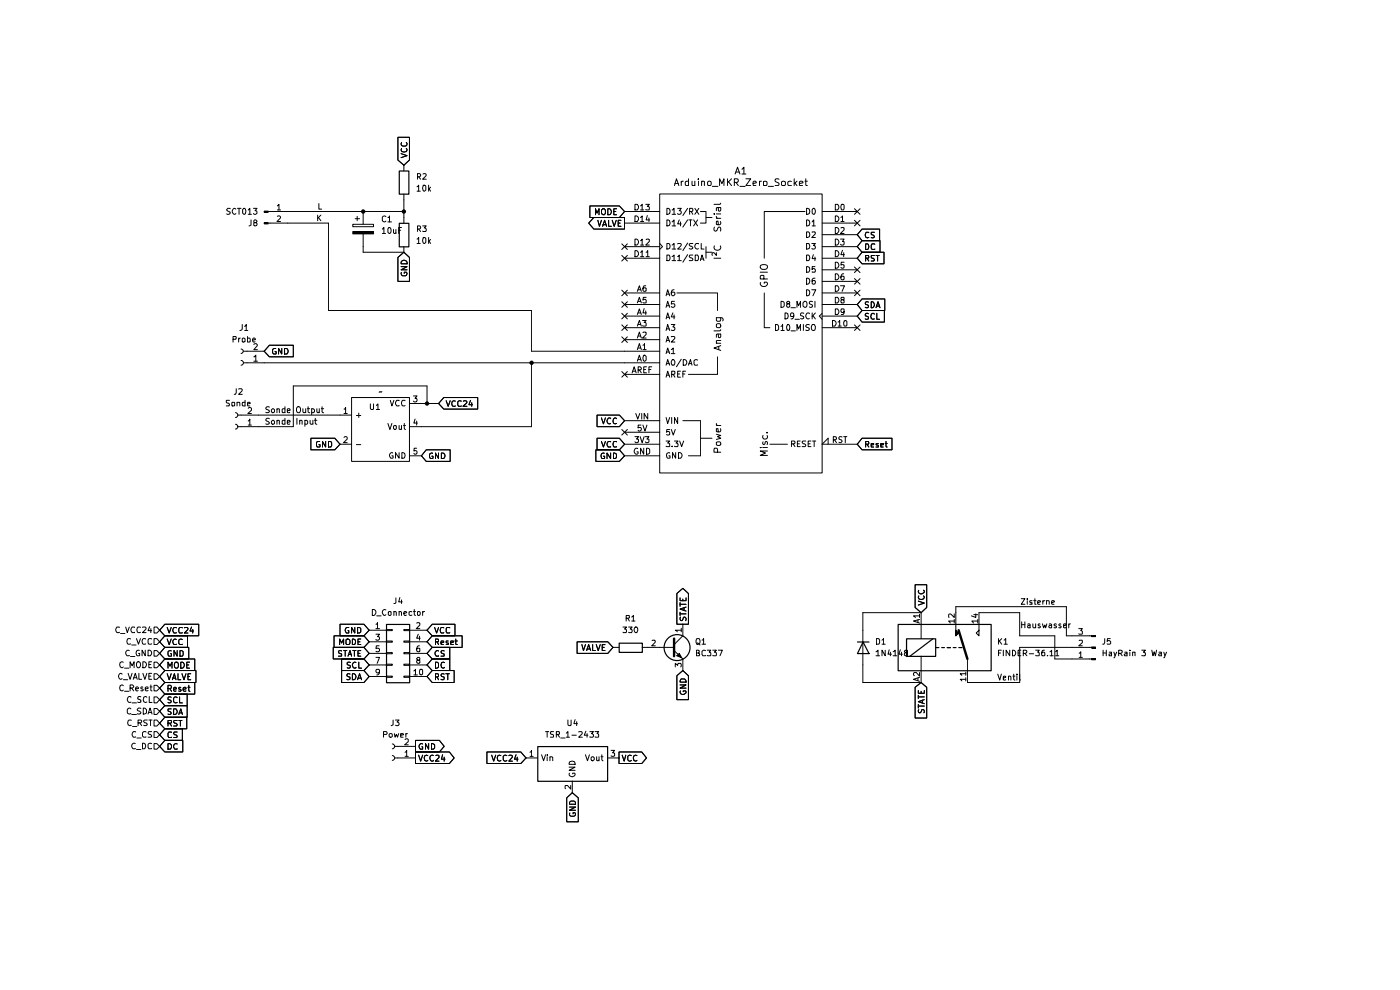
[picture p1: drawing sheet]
<svg xmlns="http://www.w3.org/2000/svg" width="297mm" height="210mm" viewBox="0 0 297 210" stroke-linecap="round" stroke-linejoin="round" font-family="sans-serif">
<g fill="none" stroke="#000" stroke-width=".21">
<path d="M56 44.8h.9v.2h-.9zM56 47.2h.9v.3h-.9zM56.9 44.9h4.1M56.9 47.3h4.1M58.8 43.7l.4-.4v1.2M58.8 45.9l.5-.1 .2 .3-.7 .9h.7M58.8 44.5h.7M67.4 45.6v1.2M67.6 46.1l.5 .7M67.6 43.2v1.2h.6M68.1 45.6l-.7 .7M74.8 47.6h4.4v.5h-4.4z"/>
<path d="M74.8 49.1h4.4v.5h-4.4zM75.4 46.4h.9M75.8 45.9v.9M77 44.9v2.7M77 49.6v2.7M84.4 54.6l1.3-1.1 1.2 1.1v5.1h-2.5zM85.1 56.6h1.3l-1.3 .6h1.3M85.2 57.8l-.1 .3 .2 .3h.9l.2-.3-.1-.3-.5-.1v.3M85.2 55.5a.67 .67 0 0 1 .8-.2 .67 .67 0 0 1 .4 .7h-1.3zM132.5 44.9h7.5M132.5 47.3h7.5M132.5 54.8h7.5"/>
<path d="M132.5 52.3h7.5M134.7 43.3h.5l.2 .3 .1 .4-.3 .5h-.5zM134.7 45.8a.66 .66 0 0 1 .7 .4 .66 .66 0 0 1-.2 .8h-.5zM134.7 50.7a.65 .65 0 0 1 .8 .6 .65 .65 0 0 1-.8 .7zM134.7 53.2a.65 .65 0 0 1 .8 .6 .65 .65 0 0 1-.8 .6zM135.9 43.7l.3-.4v1.2M135.9 46.1l.3-.3v1.2M135.9 51.1l.3-.4v1.3M135.9 53.5l.3-.3v1.2M135.9 44.5h.7M135.9 47h.7M135.9 52h.7"/>
<path d="M135.9 54.4h.7M137 43.3h.7l-.4 .5 .4 .1v.5h-.7M137.1 50.8h.6v.4l-.7 .8h.7M137.1 53.5l.3-.3v1.2M137.1 54.4h.6M137.3 45.7l-.2 .9h.7M137.7 46.2v.8M140 41.1h34.4v59.2h-34.4zM140 51.6l.5 .7-.5 .6M141.5 44.2a.64 .64 0 0 1 .7 .6 .64 .64 0 0 1-.7 .7zM141.5 46.6a.64 .64 0 0 1 .7 .7 .64 .64 0 0 1-.7 .6zM141.5 51.6h.4a.66 .66 0 0 1 .2 .8 .66 .66 0 0 1-.6 .4z"/>
<path d="M141.5 54.1a.66 .66 0 0 1 .6 .4 .66 .66 0 0 1-.2 .8h-.4zM142.6 44.5l.4-.3v1.3M142.6 47.1l.4-.5v1.3M142.6 52l.4-.4v1.2M142.6 54.4l.4-.3v1.2M142.6 45.5h.7M142.6 47.9h.7M142.6 52.8h.7M142.6 55.3h.7M143.8 44.2h.7l-.4 .5 .3 .1 .1 .4-.2 .3h-.4l-.1-.2M143.8 51.7l.6-.1 .1 .2-.1 .4-.6 .6h.7M143.8 54.4l.3-.3v1.2"/>
<path d="M143.8 55.3h.7M144.1 46.6l-.3 .9h.7M144.4 47.1v.8M145.9 44.2l-1 1.5M145.9 46.6l-1 1.6M145.9 51.6l-1 1.6M145.9 54l-1 1.6M146.1 46.6h.7M146.3 44.9h.5l.2-.2v-.3l-.2-.2h-.5v1.3M146.5 46.6v1.3M146.6 44.9l.4 .6M147 51.6h-.6l-.2 .2 .3 .4h.2l.3 .3-.1 .2h-.7"/>
<path d="M147 54.1h-.6l-.2 .3 .3 .3h.2l.3 .2v.2l-.2 .2h-.6M147.1 46.6l.9 1.3M147.4 44.2l.8 1.3M147.5 54.1h.5l.2 .3v.6l-.2 .3h-.5zM148 46.6l-.9 1.3M148.2 51.7l-.5-.1a.61 .61 0 0 0-.3 .8 .61 .61 0 0 0 .8 .3M148.2 44.2l-.8 1.3M148.6 44.9h1.2v2.4h-1.2M148.6 55.3l.3-1.2 .4 1.2M148.7 54.9h.6M148.8 51.6v1.2h.5M149.8 46.1h1.2"/>
<path d="M149.8 53.5h1.2M149.8 52.3v2.5M151.5 45.4h.1M151.5 54.8h1.4M151.6 48.2v.7h.5l.2-.6 .4-.1 .2 .3-.1 .5M151.6 52.2a.69 .69 0 0 0 .6 .9 .69 .69 0 0 0 .6-.9M152 45.9v.2l.2 .2M152 53.6v.6l-.6-.6-.4 .2 .1 .4M152 46.3h.9M152 45.4h.9M152.3 44l.1 .7 .2 .1 .3-.3-.1-.5M152.8 47l.1 .4-.2 .3-.7-.1v-.6l.3-.1 .1 .8"/>
<path d="M152.9 44l-.9 .1v.6M152.9 43.1l-.2 .2h-1.2M161.3 57.7h1.5M161.4 59.9a.7 .7 0 0 0 .6 .9 .7 .7 0 0 0 .7-.9h-.6v.2M161.4 56.3l.4-.2 .9 .2a.54 .54 0 0 1-.4 .8h-.5a.55 .55 0 0 1-.4-.8zM162 59.2v-.7l-.5-.1-.2 .3v.5h1.5M170.8 44.9h-8.7v9.9M171.1 44.2a.64 .64 0 0 1 .7 .6 .64 .64 0 0 1-.7 .7zM171.1 46.6a.64 .64 0 0 1 .7 .7 .64 .64 0 0 1-.7 .6zM171.1 49.2h.4a.66 .66 0 0 1 .3 .7 .66 .66 0 0 1-.7 .5zM171.1 51.6h.4a.66 .66 0 0 1 .3 .8 .66 .66 0 0 1-.7 .4zM171.1 54.1a.66 .66 0 0 1 .7 .4 .66 .66 0 0 1-.3 .8h-.4z"/>
<path d="M171.1 56.6a.66 .66 0 0 1 .7 .4 .66 .66 0 0 1-.3 .7h-.4zM171.1 59a.64 .64 0 0 1 .7 .6 .64 .64 0 0 1-.7 .7zM172.2 51.6h.8l-.5 .5 .5 .2-.1 .4h-.7M172.3 44.4l.2-.2a.68 .68 0 0 1 .5 .6 .68 .68 0 0 1-.5 .7l-.2-.3zM172.3 47.1l.3-.5v1.3M172.3 49.3l.6-.1 .1 .3-.8 .9h.8M172.3 47.9h.7M172.5 54l-.2 .9h.8M172.9 56.6h-.6v.5l.4-.1 .3 .2-.1 .5h-.6M172.9 59l-.6 .3v.8l.2 .2 .4-.1v-.7h-.5l-.1 .2M172.9 54.5v.8M174.4 44.9h7.5"/>
<path d="M174.4 47.3h7.5M174.4 54.8h7.5M174.4 52.3h7.5M174.4 49.8h7.5M174.4 57.2h7.5M174.4 59.7h7.5M177.2 43.3h.5l.2 .3 .1 .4-.3 .5h-.5zM177.2 45.8a.66 .66 0 0 1 .7 .4 .66 .66 0 0 1-.2 .8h-.5zM177.2 48.3a.65 .65 0 0 1 .8 .6 .65 .65 0 0 1-.8 .6zM177.2 50.7a.65 .65 0 0 1 .8 .6 .65 .65 0 0 1-.8 .7zM177.2 53.2a.65 .65 0 0 1 .8 .6 .65 .65 0 0 1-.8 .6zM177.2 55.6a.65 .65 0 0 1 .8 .7 .65 .65 0 0 1-.8 .6z"/>
<path d="M177.2 58.1a.65 .65 0 0 1 .8 .6 .65 .65 0 0 1-.8 .6zM178.3 50.7h.8l-.4 .5 .4 .1v.5l-.2 .2h-.4l-.2-.2M178.4 46.1l.3-.3v1.2M178.4 48.3h.7v.5l-.8 .7h.8M178.4 47h.7M178.5 43.4l.4-.1 .2 .2v.8l-.2 .2-.4-.1zM178.7 53.1l-.3 .9h.8M179 58.1a.72 .72 0 0 0-.6 .5 .72 .72 0 0 0 .2 .7h.5v-.6l-.5-.1-.2 .2M179 53.6v.8M179.1 55.6h-.6l-.1 .6h.7v.5l-.2 .2h-.3l-.2-.2M182.9 51.1h3.8v2.4h-3.8l-1-1.2zM182.9 48.6h3.7v2.5h-3.7l-1-1.3z"/>
<path d="M182.9 53.5h4.6v2.5h-4.6l-1-1.2zM183.6 51.7a.66 .66 0 0 1 .7 .5 .66 .66 0 0 1-.2 .7h-.5zM183.6 54.8h.6v-.6h-.6v1.2M183.9 54.8l.4 .6M184.3 49.4l-.5-.1a.61 .61 0 0 0-.3 .8 .61 .61 0 0 0 .8 .3M185.5 49.3l-.7 .1v.3l.7 .4-.3 .4-.4-.1M185.5 54.2l-.7 .1v.3l.7 .4-.2 .4h-.5M185.6 51.8l-.6-.1-.2 .3v.7l.2 .2 .6-.1M185.8 54.2h.7M186.2 54.2v1.2M51.1 76.5a.51 .51 0 0 1 .5 .5 .51 .51 0 0 1-.5 .5M51.1 74a.47 .47 0 0 1 .5 .5 .47 .47 0 0 1-.5 .5"/>
<path d="M51.6 77h4.4M51.6 74.5h4.4M53.8 75.7l.5-.3v1.2M53.8 73.1l.6-.2 .2 .2-.8 1.1h.8M53.8 76.6h.8M57.1 73.2h5.1v2.5h-5.1l-1.1-1.2zM58.5 73.9h-.4l-.3 .3v.6l.3 .3 .5-.1v-.4h-.3M59.8 73.9v1.2l-.7-1.2v1.2M60.4 73.9h.5l.1 .3 .1 .4-.2 .5h-.5zM132.5 77h7.5M132.5 74.5h7.5M132.5 62.1h7.5"/>
<path d="M132.5 64.6h7.5M132.5 67.1h7.5M132.5 69.5h7.5M132.5 72h7.5M132.5 79.4h7.5M134.1 79.1l.4-1.3 .5 1.3M134.2 78.7h.6M135.2 61.8l.4-1.2 .5 1.2M135.2 64.3l.4-1.2 .5 1.2M135.2 66.7l.4-1.2 .5 1.2M135.2 69.2l.4-1.2 .5 1.2M135.2 71.7l.4-1.3 .5 1.3"/>
<path d="M135.2 74.2l.4-1.3 .5 1.3M135.2 76.6l.4-1.2 .5 1.2M135.4 78.5l.6-.1 .1-.3-.3-.3h-.4v1.3M135.4 61.5h.5M135.4 63.9h.5M135.4 66.4h.5M135.4 68.8h.5M135.4 71.3h.5M135.4 73.8h.5M135.4 76.3h.5M135.6 78.5l.5 .6M136.3 68h.8l-.5 .4 .5 .2v.5h-.8"/>
<path d="M136.4 70.5h.7v.4l-.8 .8h.8M136.4 73.2l.3-.3v1.3M136.4 74.2h.7M136.6 78.4h.4M136.6 65.4l-.2 1h.8M136.6 75.4l.5 .2v.8l-.3 .2a.75 .75 0 0 1-.2-1.2zM137 60.6l-.4 .1-.2 .8 .2 .3 .5-.1v-.6l-.5-.1-.2 .3M137 66v.7M137.1 63.1h-.6l-.1 .6 .2-.2h.3l.2 .2v.5h-.7M137.2 77.8h-.6v1.3h.6M137.7 78.4h.4M138.3 77.8h-.6v1.3"/>
<path d="M141.3 62.7l.3-1.2 .5 1.2M141.3 65.2l.3-1.3 .5 1.3M141.3 67.6l.3-1.2 .5 1.2M141.3 70.1l.3-1.3 .5 1.3M141.3 72.6l.3-1.2 .5 1.2M141.3 75l.3-1.2 .5 1.2M141.3 77.5l.3-1.2 .5 1.2M141.4 62.4h.6M141.4 64.9h.6M141.4 67.3h.6M141.4 69.8h.6M141.4 72.2h.6"/>
<path d="M141.4 74.7h.6M141.4 77.1h.6M141.4 79.6h.6M142.4 68.8h.8l-.5 .5 .5 .3-.1 .4h-.7M142.4 71.5l.6-.1 .2 .1-.1 .4-.7 .7h.8M142.4 74.2l.4-.4v1.2M142.4 75h.8M142.5 79.4h.5l.2-.2v-.4l-.7-.1v1.3M142.6 76.4l.2-.1a.84 .84 0 0 1 .2 1.2l-.4-.1a.78 .78 0 0 1 0-1zM142.7 66.4l-.3 .8h.8M142.8 79.4l.4 .6M143 61.5h-.4a.92 .92 0 0 0 .1 1.2h.2l.3-.2v-.4l-.2-.1h-.4l-.2 .1"/>
<path d="M143 66.8v.8M143.1 63.9h-.6l-.1 .6 .6-.1 .2 .5-.3 .3h-.3l-.2-.2M143.6 62.1h8.6v3.8M143.8 79.3h.4M144.4 78.7h-.6v1.3h.6M144.5 76.2l-1 1.6M144.9 79.3h.4M144.9 76.3a.66 .66 0 0 1 .8 .4 .66 .66 0 0 1-.2 .8h-.6zM145.5 78.7h-.6v1.3M146 77.5l.5-1.2 .3 1.2M146.1 77.1h.6M148 76.4h-.1a.45 .45 0 0 0-.7 .1v.7l.2 .3 .6-.1"/>
<path d="M152 68.8l.2-.1h.6v.7h-.7zM152 72.8h.9M152.2 75.7v3.7h-6.2M152.3 70.9l.1 .6 .2 .1 .3-.2-.1-.5M152.5 73.5v.7M152.8 67.4v.7l-.6 .1-.2-.2v-.6h1.2a.45 .45 0 0 1 .1 .7M152.9 73.3l-1.4 .5 1.4 .5M152.9 72.2l-.9 .1 .1 .5M152.9 70.9h-.9v.6M152.9 69.9l-.2 .3h-1.2M162.1 62.1v7.4h1.2M164.5 68.8l.5 .1 .2 .3v.6l-.4 .3h-.3z"/>
<path d="M165.7 63.9a.52 .52 0 0 1 .7 .4v.6a.52 .52 0 0 1-.7 .3zM165.7 69.3l.3-.5v1.3M165.7 70.1h.7M166.5 66.4a.64 .64 0 0 1 .7 .6 .64 .64 0 0 1-.7 .6zM167.1 64.4h-.1a.31 .31 0 0 1 0-.4 .31 .31 0 0 1 .5 .1v.3h-.4l-.2 .3v.2l.2 .3 .5-.3v-.2l-.3-.3M167.1 68.8a.75 .75 0 0 1 .2 1.3h-.2a.9 .9 0 0 1 0-1.3zM167.8 65.3h.9M167.8 70.2h.9M168.4 67l-.1 .1h-.5l-.1-.6 .4-.1 .3 .2-.2 1h-.4M168.7 67.7h.9M169.1 65.2v-1.3l.3 1 .4-1v1.3M169.1 70.1v-1.3l.3 1 .4-1v1.3"/>
<path d="M170.4 64.1l.5-.2a.86 .86 0 0 1 0 1.3l-.3-.1a.74 .74 0 0 1-.2-1zM170.4 68.8v1.3M170.5 66.5l-.5-.1-.2 .1v.4a.57 .57 0 0 1 .6 .7h-.6M171.1 61.5a.64 .64 0 0 1 .7 .6 .64 .64 0 0 1-.7 .6zM171.7 66.5l-.2-.1a.6 .6 0 0 0-.6 .7 .6 .6 0 0 0 .8 .5M171.7 68.9l-.5-.1-.3 .3 .2 .3 .5 .2v.4h-.7M172.2 61.5h.9l-.6 1.2M172.3 68.9l.4-.1a.86 .86 0 0 1 0 1.3 .46 .46 0 0 1-.6-.4zM172.3 66.4v1.2M172.4 64l-.5-.1-.2 .2v.3l.7 .5-.3 .3-.4-.1M172.5 67l.5 .6M172.9 63.9v1.3"/>
<path d="M173 66.4l-.7 .7M174.4 62.1h7.5M174.4 64.6h7.5M174.4 67.1h7.5M174.4 69.5h7.5M174.4 66.5l-.6 .6 .6 .6M176.6 68a.66 .66 0 0 1 .7 .4 .66 .66 0 0 1-.2 .8h-.5zM177.2 60.6h.5a.66 .66 0 0 1 .2 .8 .66 .66 0 0 1-.7 .4zM177.2 63.1h.5l.2 .2 .1 .5-.3 .5h-.5zM177.2 65.5h.5l.2 .3 .1 .4-.3 .5h-.5zM177.8 68.3l.3-.3v1.2M177.8 69.2h.7"/>
<path d="M178.3 60.6h.9l-.6 1.2M178.6 63.6l-.2-.3 .1-.2h.5l.1 .4-.5 .1a.42 .42 0 0 0-.1 .7l.6-.1v-.5l-.2-.1M179.1 66l-.2 .3-.4-.1v-.7l.6 .1v.9l-.2 .2h-.4M179.1 68.1l.3-.1 .3 .2v.8l-.2 .2-.4-.1zM182.9 63.4h4.8v2.5h-4.8l-1-1.3zM182.9 65.9h4.7v2.4h-4.7l-1-1.2zM184.2 64.1l-.4-.1-.2 .3v.3l.6 .2v.3l-.1 .2-.5-.1M184.2 66.5h-.4l-.2 .2v.4l.6 .1v.4h-.6M184.8 64a.64 .64 0 0 1 .7 .6 .64 .64 0 0 1-.7 .7zM185.5 66.6l-.3-.1a.65 .65 0 0 0-.5 .6 .65 .65 0 0 0 .5 .6l.3-.1M185.8 65.3l.5-1.3 .4 1.3M185.9 64.9h.6"/>
<path d="M186 66.5v1.2h.6M50 90a.51 .51 0 0 1 .5 .5 .51 .51 0 0 1-.5 .5M50 87.5a.51 .51 0 0 1 .5 .6 .51 .51 0 0 1-.5 .5M50.4 88.1h4.5M50.4 90.5h4.5M52.7 89.3l.3-.4v1.3M52.7 86.6l.1-.2 .5 .1v.5l-.7 .7h.7M52.7 90.2h.6M57.1 88.8l-.5-.1-.2 .3 .2 .3 .5 .4v.2h-.7M57.1 86.4l-.5-.1-.2 .2 .2 .4 .5 .1v.5h-.7M57.6 89.4l.4-.2 .2 .2v.5h-.5zM57.6 86.9l.4-.2 .2 .2v.6h-.5z"/>
<path d="M58.8 89.3l.1-.1h.4v.8M58.8 86.9l.1-.2 .4 .1v.7M58.8 86.7v.8M58.8 89.2v.8M60.4 89.2h-.4l-.1 .1v.6h.5M60.4 86.8l-.4-.1-.1 .2v.6h.5M60.4 86.3v1.2M60.4 88.7v1.3M61 89.6l.5-.1-.1-.3h-.4v.7h.5M61 87.1l.5-.1-.1-.3-.4 .1v.7h.5M63 86.4l.5-.1a.86 .86 0 0 1 0 1.2 .46 .46 0 0 1-.6-.4zM63 88.7v1.3"/>
<path d="M63.6 89.3l.2-.1h.3v.8M63.6 89.2v.8M64.3 86.7v.7l.1 .1h.5M64.7 89.2h.5l.1 .5a.36 .36 0 0 1-.6 .2M64.7 89.2v1.2M64.9 86.7v.8M65.2 86.7h.5M65.4 86.3v1.1l.3 .1M65.8 89.2v.6l.2 .2 .4-.1M66 93h5l1.1 1.2-1.1 1.2h-5zM66.1 86.8l.4-.1 .2 .2-.1 .6h-.5M66.1 86.7v1.3"/>
<path d="M66.4 89.2v.8M66.7 89.2h.5M66.9 88.7v1.1l.3 .2M67.2 86.7v.7l.2 .1h.3M67.7 86.7v.8M67.8 93.6h-.5l-.2 .3v.7l.2 .2 .6-.1v-.4h-.3M68.2 86.7h.5M68.3 86.3v1.1l.4 .1M69.1 93.6v1.2l-.7-1.2v1.2M69.7 93.6h.5l.2 .3v.7l-.2 .2h-.5zM72.1 88.1h2.5M72.1 94.2h2.5"/>
<path d="M73 86.8h.1l.2-.4v1.3M73 92.8l.1-.2h.4l.2 .2v.3l-.8 .8h.8M73 87.7h.7M74.6 84.3h12.3v13.6h-12.3zM75.6 88.1h.9M75.6 94.3h.9M76.1 87.6v1M82.3 89.8l.4 1.3 .4-1.3M82.8 84.9l.3 1.2 .5-1.2M83.3 96.1a.59 .59 0 0 0-.7 .4 .59 .59 0 0 0 .3 .7l.5-.1v-.4h-.3M83.6 90.3h.5v.6l-.2 .2-.4-.3zM84.7 85l-.5-.1-.3 .5 .3 .7 .5-.1"/>
<path d="M84.7 90.3v.7l.3 .1 .2-.2M84.7 96v1.2l-.8-1.2v1.2M85.2 90.3v.8M85.3 96a.66 .66 0 0 1 .6 .4 .66 .66 0 0 1-.2 .8h-.4zM85.6 90.3h.4M85.8 89.8v1l.2 .3M85.9 85l-.1-.1a.66 .66 0 0 0-.6 .5 .66 .66 0 0 0 .2 .7l.5-.1M86.9 85.6h2.5M86.9 90.5h2.5M86.9 96.7h2.5M87.7 84h.8l-.4 .5h.3v.7l-.5 .1-.2-.2M88.1 88.9l-.3 .8h.8"/>
<path d="M88.4 95.1h-.5l-.1 .6h.6v.6h-.4l-.2-.1M88.4 89.3v.9M94.1 84.3h7.2v2.5h-7.2l-1.1-1.2zM94.7 85l.4 1.2 .4-1.2M96.6 85.1l-.3-.1a.67 .67 0 0 0-.5 .5 .67 .67 0 0 0 .3 .7l.5-.1M97.9 85.1h-.1a.45 .45 0 0 0-.7 .2v.6l.2 .3 .6-.1M98.3 85.1l.5-.1 .3 .3-.9 .9h.9M99.8 84.9l-.3 .9h.7M100.1 85.4v.8M132.5 94.2h7.5M132.5 96.7h7.5M132.5 89.2h7.5"/>
<path d="M132.5 91.7h7.5M134.7 92.6h.8l-.5 .5h.4v.7l-.5 .1-.2-.2M134.9 87.7l.4 1.2 .4-1.2M135.3 95.2l-.2-.1a.6 .6 0 0 0-.6 .7 .6 .6 0 0 0 .8 .5l.1-.5h-.3M135.8 92.6l.4 1.3 .4-1.3M136 90.2h-.6v.6l.5-.1 .2 .1v.4l-.3 .2-.4-.1M136.1 87.7v1.2M136.4 90.2l.4 1.2 .4-1.2M136.6 95.1v1.2l-.7-1.2v1.2M136.9 92.6h.8l-.5 .5 .5 .1v.5l-.3 .2h-.3l-.2-.2M137.2 95.1a.52 .52 0 0 1 .6 .3v.6a.52 .52 0 0 1-.6 .3zM137.4 87.7v1.2l-.8-1.2v1.2"/>
<path d="M141.3 80l.3-1.3 .5 1.3M141.3 88.6l.3 1.2 .5-1.2M141.3 93.6h.8l-.5 .4 .5 .1v.6h-.8M142.1 91.1h-.6l-.1 .6 .2-.2 .4 .1 .1 .6h-.7M142.1 96.1l-.1-.1a.66 .66 0 0 0-.6 .5 .66 .66 0 0 0 .2 .7l.6-.1v-.4h-.3M142.4 91.1l.4 1.2 .5-1.2M142.5 88.6v1.2M142.6 94.7h.1M143.1 93.6h.7l-.4 .4 .4 .2v.5h-.7M143.3 96v1.2l-.6-1.2v1.2M143.8 88.6v1.2l-.7-1.2v1.2M143.9 96a.66 .66 0 0 1 .8 .4 .66 .66 0 0 1-.3 .8h-.5z"/>
<path d="M144.2 93.6l.4 1.1 .4-1.1M144.9 89.2h3.7zM146 96.7h2.6zM148.6 93h2.4zM148.6 89.2v7.5M152 93.8h.8v.6h-.7zM152 92.1l.9 .3-.7 .2 .7 .4-.9 .2M152 89.8v.3l.2 .2M152 90.3h.9M152.2 95.9l-.1-.7-.5-.1-.1 .8h1.4M152.8 90.9l.1 .5-.2 .2-.7-.1v-.6h.3l.1 .7M161.3 94.9h.2"/>
<path d="M161.8 94.9h1M161.9 93.7a.36 .36 0 0 0 .1 .6l.5-.7 .3 .3-.1 .4M161.9 92.4a.52 .52 0 0 0 .1 .7l.7-.1v-.6M162.6 91.8h.2M162.8 95.7h-1.5l1.1 .4-1.1 .5h1.5M163.3 94.2h3.7zM167.9 94.1h.6l.2-.4-.2-.1h-.6v1.1M168.2 94.1l.5 .6M169.2 94.1h.4M169.8 93.6h-.6v1.1h.6M170.9 93.6h-.6l-.1 .1 .2 .4h.3l.2 .3-.1 .3h-.6M171.4 94.1h.5"/>
<path d="M172 93.6h-.6v1.1h.6M172.4 93.6h.7M172.7 93.6v1.1M175.7 94.2v-1.2l-1.3 1.2h7.5M176.8 93.3l.6-.1v-.5l-.6-.1v1.3M177 93.3l.5 .6M178.6 92.7l-.5-.1-.1 .2v.3l.5 .2 .1 .3-.2 .3-.4-.1M179 92.6h.7M179.3 92.6v1.3M182.9 93h6.3v2.4h-6.3l-1-1.2zM183.6 94.2h.6v-.6h-.6v1.2M183.9 94.2l.4 .6"/>
<path d="M184.8 94.4l.5-.1v-.2h-.5v.7h.5M186.3 94.1h-.4l-.1 .1 .1 .2 .4 .1v.3h-.5M186.9 94.4l.5-.1v-.2h-.5v.7h.5M187.8 94.1h.4M188 93.6v1.1l.2 .1M91.7 134.9h6.3v2.4h-6.3l-1.1-1.2zM91.7 132.4h4.8v2.5h-4.8l-1.1-1.2zM91.7 137.3h3.7v2.5h-3.7l-1.1-1.2zM91.7 139.8h3.7v2.4h-3.7l-1.1-1.1zM92.2 133.1l.4 1.2 .4-1.2M92.4 136.1h.6v-.5l-.6-.1v1.2M92.7 136.1l.3 .6"/>
<path d="M93 138.1a.61 .61 0 0 0-.7 .3 .61 .61 0 0 0 .2 .8l.5-.1M93.6 136.4l.5-.2v-.2h-.5v.1v.6h.5M94.1 133.2v-.1a.66 .66 0 0 0-.7 .4 .66 .66 0 0 0 .2 .8l.5-.1M94.2 138.1l-.4-.1-.2 .3v.2l.6 .3v.3l-.6 .1M95.1 136h-.4v.3l.4 .1 .1 .2-.1 .1h-.4M95.4 133.2l-.6-.1-.1 .2v.7l.1 .3 .6-.1M95.6 136.4l.6-.2v-.2h-.5l-.1 .1 .1 .6h.5M96.5 136h.5M96.7 135.5v1.1l.1 .1h.2M122.4 136.1h6.5l1.1 1.2-1.1 1.3h-6.5zM123.4 136.7l.4 1.3 .4-1.3M124.5 138l.4-1.3 .4 1.3"/>
<path d="M124.5 137.7h.6M125.7 136.7v1.3h.6M126.5 136.7l.4 1.3 .4-1.3M127.8 137.3h.4M128.4 136.7h-.6v1.3h.6M130 137.3h1.3M136.2 137.3h6.8M138.3 135.9l.6-.1 .1 .3-.7 .9h.7M143 138l1.9 1.8v2.4M143.6 125.9l1.3-1.1 1.1 1.1v6.5h-2.4zM143.6 139.1l.5-.5 .5 .9zM144.3 126.8v.6h1.2v-.6"/>
<path d="M144.3 127.8v.8M144.3 129.9v.7M144.3 130.2h1.2M144.3 128.2h1.2M144.4 130.9v.7h.4l.1-.5 .4-.2 .2 .2v.6M144.5 133.7h-1.2l.4 .3M144.5 133.3v.7M144.9 127.1v.3M144.9 132.4v2.5l-1.9 1.8M145.1 128.9v.6M145.5 128.8l-1.2 .4 1.2 .4M183 133.7v7.4"/>
<path d="M194.1 124h2.5v4.9l-1.2 1.1-1.3-1.1zM194.7 131.5v.6M194.8 127.5l1.3 .4-1.3 .5M194.9 126.4l-.1 .3a.6 .6 0 0 0 .7 .5 .6 .6 0 0 0 .5-.7l-.1-.1M194.9 125.2a.58 .58 0 0 0 .5 .8 .58 .58 0 0 0 .6-.8h-.1M195.1 131.4l-1.3 .3 1.3 .5M195.1 130.6h-1.3l.4 .4M195.1 130.3v.7M195.4 130v5.5M195.4 139.2v5.6M202.4 131.7h-1.2l.4 .5M202.4 130.2v.8l-.8-.8-.4 .2 .1 .6"/>
<path d="M202.4 131.4v.8M202.8 130v3.7l.6 .6-.6 .6v-1.2v1.2M205.2 139.8v5M206.6 130.4h.8M207 130.2v.8l-.9-.4M207.4 131.7h-1.2l.3 .5M207.4 131.4v.8M207.7 133.7v1.2l-.6-.6zM207.7 130v3.7M216.7 127h.7l-.7 1.2h.7M216.7 131.9v1.3M216.7 132.5h.7"/>
<path d="M217.4 131.9v1.3M217.9 127v.1M217.9 127.4v.8M218 132.4h.5v.8M218.5 132.6l-.5 .2v.3h.5M218.9 127.4h-.4l-.1 .2 .2 .2h.3v.4h-.5M219.1 132.3v.7l.2 .2 .4-.2M219.3 127.4h.5M219.5 127v1.2h.3M219.7 132.3v.9M220.1 127.8l.6-.1-.1-.3h-.4l-.1 .2 .1 .6h.4M220.6 132.4l-.2-.1-.2 .3 .5 .4-.1 .2-.4-.1"/>
<path d="M221.1 132.3l.3 .9 .3-.6 .1 .6 .3-.9M221.2 127.4v.8M221.7 127.4h-.3l-.2 .3M222 127.5l.5-.1 .1 .8M222 127.4v.8M222.6 132.4l.3-.1 .2 .2v.7M223.1 132.6a.46 .46 0 0 0-.6 .4l.2 .2 .4-.1M223.1 127.8l.6-.1-.1-.3h-.4l-.1 .2 .1 .6h.4M224.1 132.4l-.3-.1-.2 .2 .2 .3h.3v.3h-.5M225 132.4l-.2-.1-.2 .3 .5 .4-.1 .2-.4-.1M225.6 132.8l.6-.2-.1-.3-.5 .1v.7h.5M226.7 132.3v.9"/>
<path d="M227.1 132.3l-.4 .3M227.4 139.8h4.2M227.4 137.3h4.2M227.4 134.9h4.2M228.9 133.3h.7l-.3 .5 .3 .1v.5h-.7M228.9 138.6l.4-.3v1.1M228.9 135.9l.6-.1 .1 .5-.7 .7h.7M228.9 139.4h.7M231.6 139.7h.8v.3h-.8zM231.6 137.2h.8v.3h-.8zM231.6 134.8h.8v.2h-.8zM83.2 157.8a.51 .51 0 0 1 .5 .5 .51 .51 0 0 1-.5 .5"/>
<path d="M83.7 158.3h4.4M85.9 159.6l.4-.4v1.2M85.9 156.9l.2-.2h.3l.2 .2v.4l-.8 .7h.8M88.1 157.1h5.1l1 1.2-1 1.2h-5.1zM88.1 159.5h7.2l1 1.3-1 1.2h-7.2zM89.7 157.8a.61 .61 0 0 0-.8 .3 .61 .61 0 0 0 .3 .8h.5v-.5h-.2M90.9 157.7v1.2l-.6-1.2v1.2M91.5 157.7l.7 .3v.7l-.3 .2h-.4zM91.7 142.2h4.6v2.6h-4.6l-1.1-1.3zM92.4 140.5h.5l.1 .3v.6l-.3 .3h-.3zM92.4 143.6h.5l.1-.2v-.3l-.1-.2h-.5v1.3M92.7 143.6l.3 .6"/>
<path d="M94.2 143l-.4-.1-.2 .3v.2l.6 .3v.3l-.1 .2-.5-.1M94.3 140.5h-.2a.65 .65 0 0 0-.6 .6 .65 .65 0 0 0 .6 .6l.2-.1M94.6 142.9h.7M95 142.9v1.3M103.3 159.5h7.2l1.1 1.3-1.1 1.2h-7.2zM112.4 159.6l.4-.4v1.2M129.6 159.2h.8l-.4 .5 .4 .1v.6h-.8M131.3 159.5h4.8l1.1 1.3-1.1 1.2h-4.8zM143.3 141.5v-.8l.5 .4v-.4h.6v.8M143.6 143.3l1.3-1.1 1.1 1.1v5.1h-2.4zM144.3 145.3h1.2l-1.2 .7h1.2M144.4 146.6a.58 .58 0 0 0 .5 .7 .58 .58 0 0 0 .6-.7h-.6v.1"/>
<path d="M144.4 144.1l.8-.1 .3 .4v.3h-1.2zM194.1 145.8l1.3-1 1.2 1v6.5h-2.5zM194.7 143.8v.6M194.8 146.5v.6h1.3v-.6M194.8 147.5v.7M194.8 149.4v.8M194.8 149.8h1.3M194.8 147.8h1.3M194.9 150.5l-.1 .5 .3 .2 .2-.1 .3-.6h.3l.2 .3-.1 .4M195.1 143.7l-1.3 .4 1.3 .4M195.1 142.7v.7l-.7-.7h-.4l-.2 .1v.4l.2 .1M195.4 146.6v.5"/>
<path d="M195.7 148.5v.6M196.1 148.4l-1.3 .4 1.3 .5M204.9 144.1h-1.2l.3 .3M204.9 142.9h-1.2l.3 .4M204.9 142.6v.7M204.9 143.8v.6M211.7 143l.4 1.3 .3-1.3M212.8 143.8l.6-.1v-.2h-.6v.7h.6M213.9 143.5l.4-.1 .2 .2v.7M213.9 143.4v.9M214.9 143.4h.4M215 143v1.1l.3 .2"/>
<path d="M215.7 143v.2M215.7 143.4v.9M216.3 143v1.1l.2 .2M83.2 160.3a.51 .51 0 0 1 .5 .5 .51 .51 0 0 1-.5 .5M83.7 160.8h4.4M85.9 160.4h.7M88.8 160.2l.4 1.3 .5-1.3M90.8 160.3h-.1a.61 .61 0 0 0-.7 .3 .61 .61 0 0 0 .1 .7l.3 .2 .4-.2M91.9 160.3a.58 .58 0 0 0-.7 .5 .58 .58 0 0 0 .7 .6v-.1M92.5 160.3h.6v.4l-.7 .8h.7M93.9 160.1l-.3 .9h.8M94.2 160.6v.9"/>
<path d="M104.3 160.2l.4 1.3 .5-1.3M106.3 160.3h-.1a.61 .61 0 0 0-.7 .3 .61 .61 0 0 0 .1 .7l.3 .2 .4-.2M107.5 160.3h-.1a.45 .45 0 0 0-.6 .1v.9l.3 .2 .4-.2M107.9 160.3l.6-.1 .2 .2-.8 1.1h.8M109.5 160.1l-.4 .9h.8M109.7 160.6v.9M111.6 160.8h2.4M112.4 160.4h.7M114.9 160.1l.4 1.3 .4-1.3M116.1 160.1v.1M116.1 160.5v.9M116.7 160.6l.4-.1 .2 .2v.7"/>
<path d="M116.7 160.5v.9M120.2 169.2l1.2-1.1 1.3 1.1v5.1h-2.5zM120.7 162.7h1.3l-1.3 .7h1.3M120.8 171.2h1.3l-1.3 .7h1.3M120.8 164l-.1 .2a.6 .6 0 0 0 .7 .6 .6 .6 0 0 0 .5-.8h-.4v.2M120.9 172.5l-.1 .3 .4 .3h.5l.3-.1 .1-.4-.2-.2h-.3v.2M120.9 170.1l.3-.2h.5l.4 .4v.3h-1.3zM120.9 161.5h.9l.2 .6h-1.3zM121.1 166.6v.8l-.7-.8-.5 .1 .1 .6M121.4 165.7v2.4M124.2 160.1l.4 1.3 .4-1.3M125.5 160.6l.3-.1 .3 .3v.3l-.3 .3-.4-.3z"/>
<path d="M126.6 160.5v.8l.3 .1 .2-.2M127.1 160.5v.9M127.5 160.5h.4M127.7 160.1v1l.2 .3M128.9 160.8h2.4M132 160.2l.4 1.3 .4-1.3M133.9 160.3a.45 .45 0 0 0-.7 .1l.1 .9 .2 .2 .4-.2M135.1 160.3h-.1a.61 .61 0 0 0-.6 .3 .61 .61 0 0 0 0 .7l.4 .2 .3-.2"/>
</g>
<path d="M56 44.8h.9v.2h-.9zM56 47.2h.9v.3h-.9zM74.8 49.1h4.4v.5h-4.4zM143.6 139.1l.5-.5 .5 .9zM202.8 133.7l.6 .6-.6 .6zM231.6 139.7h.8v.3h-.8zM231.6 137.2h.8v.3h-.8zM231.6 134.8h.8v.2h-.8z" fill="#000"/>
<g fill="none" stroke="#000" stroke-width=".25">
<path d="M131.4 136.4h4.9v2h-4.9zM181.9 136.2h2.5M183.1 136.2l1.3 2.4h-2.5zM190.5 132.5h19.8v9.8h-19.8zM192.3 135.5h6.2v3.7h-6.2zM197.9 135.5l-4.9 3.7M198.5 137.4h.7M199.8 137.4h.6M201 137.4h.6M202.2 137.4h.6M203.4 137.4h.7M114.1 158.4h14.8v7.3h-14.8z"/>
<circle cx="143.6" cy="137.4" r="2.75"/>
</g>
<path d="M143 135.5v3.7M203.4 133.7l1.8 6.1" fill="none" stroke="#000" stroke-width=".51"/>
<path d="M32.7 138h.6l.6 .6-.6 .6h-.6z" fill="#fff"/>
<path d="M27.4 138a.61 .61 0 0 0-.7 .3 .61 .61 0 0 0 .2 .8l.5-.1M27.7 139.3h.9M29.5 138v-.1a.66 .66 0 0 0-.6 .5 .66 .66 0 0 0 .2 .7l.5-.1v-.4h-.2M30.8 137.9v1.2l-.7-1.2v1.2M31.4 137.9a.66 .66 0 0 1 .7 .4 .66 .66 0 0 1-.2 .8h-.5zM32.7 138h.6l.6 .6-.6 .6h-.6z" fill="none" stroke="#000" stroke-width=".21"/>
<path d="M32.7 135.5h.6l.6 .6-.6 .6h-.6z" fill="#fff"/>
<path d="M27.7 135.5h-.1a.66 .66 0 0 0-.7 .4 .66 .66 0 0 0 .3 .7h.5M27.9 136.8h1M29 135.5l.4 1.1 .4-1.1M30.9 135.5h-.1a.66 .66 0 0 0-.6 .4 .66 .66 0 0 0 .2 .7h.5M32.2 135.5h-.6l-.2 .2v.7l.2 .2h.6M32.7 135.5h.6l.6 .6-.6 .6h-.6z" fill="none" stroke="#000" stroke-width=".21"/>
<path d="M32.7 133h.6l.6 .7-.6 .6h-.6z" fill="#fff"/>
<path d="M25.3 133.1l-.5-.1-.2 .5 .2 .7 .5-.1M25.6 134.4h.9M26.7 133l.3 1.2 .4-1.2M28.5 133.1l-.5-.1-.2 .5 .2 .7 .5-.1M29.8 133.1l-.1-.1a.66 .66 0 0 0-.6 .4 .66 .66 0 0 0 .2 .8l.5-.1M30.2 133.1l.6-.1 .2 .2-.1 .3-.7 .7h.8M31.7 132.9l-.3 .9h.8M32 133.3v.9M32.7 133h.6l.6 .7-.6 .6h-.6z" fill="none" stroke="#000" stroke-width=".21"/>
<path d="M32.7 140.5h.6l.6 .6-.6 .5h-.6z" fill="#fff"/>
<path d="M26.2 140.5l-.3-.1a.6 .6 0 0 0-.5 .7 .6 .6 0 0 0 .7 .5l.1-.1M26.4 141.7h.9M27.6 141.6v-1.2l.4 .8 .4-.8v1.2M29 140.5l.3-.1 .3 .1a.8 .8 0 0 1-.1 1.1h-.2a.79 .79 0 0 1-.3-1.1zM30.3 140.4a.65 .65 0 0 1 .8 .6 .65 .65 0 0 1-.8 .6zM31.6 141h.4M32.2 140.4h-.6v1.2h.6M32.7 140.5h.6l.6 .6-.6 .5h-.6z" fill="none" stroke="#000" stroke-width=".21"/>
<path d="M32.7 142.9h.6l.6 .6-.6 .6h-.6z" fill="#fff"/>
<g fill="none" stroke="#000" stroke-width=".21">
<path d="M25.9 143l-.2-.2a.65 .65 0 0 0-.6 .7 .65 .65 0 0 0 .6 .6l.2-.2M26.2 144.2h.9M27.2 142.8l.4 1.3 .4-1.3M28.3 144.1l.4-1.3 .4 1.3M28.4 143.8h.6M29.5 142.8v1.3h.6M30.3 142.8l.4 1.3 .5-1.3M31.6 143.4h.4M32.2 142.8h-.6v1.3h.6M32.7 142.9h.6l.6 .6-.6 .6h-.6zM35 154.6h3.7v2.5h-3.7l-1.1-1.2zM35 157.1h3.8v2.4h-3.8l-1.1-1.2z"/>
<path d="M35 152.1h4.6v2.5h-4.6l-1.1-1.2zM35 149.7h4.7v2.4h-4.7l-1.1-1.2zM35.6 157.7a.66 .66 0 0 1 .8 .4 .66 .66 0 0 1-.3 .8h-.5zM35.6 153.4h.6l.2-.4-.2-.2h-.6v1.2M36 153.4l.4 .6M36.3 150.4h-.7v.4l.7 .4-.2 .4-.5-.1M36.4 155.4l-.6-.1-.2 .2v.7l.2 .3 .6-.1M36.8 150.4h.5a.66 .66 0 0 1 .3 .8 .66 .66 0 0 1-.8 .4zM37.6 155.3h-.6l-.2 .2 .3 .4h.2l.3 .4-.2 .2h-.6M37.6 157.8a.61 .61 0 0 0-.8 .3 .61 .61 0 0 0 .3 .8l.5-.1M37.6 152.8h-.6l-.2 .2 .3 .4h.2l.3 .3-.2 .3h-.6M37.9 151.6l.5-1.2 .3 1.2"/>
<path d="M37.9 152.8h.7M38 151.2h.6M38.3 152.8v1.2"/>
</g>
<path d="M32.7 157.7h.6l.6 .6-.6 .6h-.6z" fill="#fff"/>
<g fill="none" stroke="#000" stroke-width=".21">
<path d="M70.7 137.3h6.5l1.1 1.3-1.1 1.2h-6.5zM70.9 134.9h6.3l1.1 1.2-1.1 1.2h-6.3zM72 136.7v-1.2l.5 .9 .4-.9v1.2M72.1 132.4h5.1l1.1 1.3-1.1 1.2h-5.1zM72.5 139.8h4.7l1.1 1.3-1.1 1.1h-4.7zM72.5 138.1l-.5-.1-.2 .3 .1 .2 .6 .3v.3l-.7 .1M72.9 138h.7M73.2 138v1.2M73.4 135.7l.3-.2 .5 .2a.74 .74 0 0 1-.2 1h-.4l-.2-.1zM73.8 139.2l.4-1.2 .4 1.2M73.9 138.9h.6M74 133.1h-.5l-.3 .5 .3 .7h.5v-.5h-.2"/>
<path d="M74.8 135.5a.66 .66 0 0 1 .6 .5 .66 .66 0 0 1-.2 .7h-.4zM74.8 138h.7M75.2 138v1.2M75.3 133.1v1.2l-.7-1.2v1.2M75.9 133.1h.4l.2 .2v.7l-.2 .3h-.4zM75.9 136.1h.5M75.9 138.6h.5M76.5 135.5h-.6v1.2h.6M76.5 138h-.6v1.2h.6M78.3 136.1h3.7M78.3 138.6h3.7M78.3 133.7h3.7"/>
<path d="M79.8 132.4h.1l.2-.3v1.2M79.8 134.5h.7l-.4 .5 .3 .1 .1 .4-.2 .3h-.4l-.1-.2M79.8 139.4h.7l-.5 1.3M79.8 133.3h.7M80.4 137h-.6v.6h.6v.6h-.6M82 133.5h1.2v.3h-1.2zM82 136h1.2v.2h-1.2zM82 138.4h1.2v.3h-1.2zM85.7 133.5h1.2v.3h-1.2zM85.7 136h1.2v.2h-1.2zM85.7 138.4h1.2v.3h-1.2zM86.9 136.1h3.7"/>
<path d="M86.9 138.6h3.7M86.9 133.7h3.7M88.4 132.2h.7v.4l-.8 .7h.8M88.7 134.5l-.3 .9h.8M89 137a.72 .72 0 0 0-.6 .5 .72 .72 0 0 0 .2 .8l.5-.1v-.6l-.5-.1-.2 .2M89 135v.8M28.7 157.7a.61 .61 0 0 0-.8 .3 .61 .61 0 0 0 .3 .8l.5-.1M29 159h.9M30.2 157.6a.66 .66 0 0 1 .7 .5 .66 .66 0 0 1-.3 .7h-.4zM32.2 157.7h-.1a.46 .46 0 0 0-.7 .2v.7l.2 .2 .6-.1M32.7 157.7h.6l.6 .6-.6 .6h-.6zM35 147.2h4.7v2.5h-4.7l-1.1-1.3z"/>
<path d="M36.3 147.9l-.5-.1-.2 .2v.3l.7 .5-.2 .3-.5-.1M37.6 148l-.3-.2-.4 .2-.1 .8a.52 .52 0 0 0 .8 .2M38.1 147.8v1.3h.6M72.5 142.2h4.7l1.1 1.3-1.1 1.3h-4.7zM74.2 143l-.4-.1-.2 .3 .1 .2 .5 .3v.3l-.2 .2-.4-.1M74.3 140.5h-.6v.5l.5 .1 .1 .2-.2 .4-.4-.1M74.8 142.9a.65 .65 0 0 1 .7 .6 .65 .65 0 0 1-.7 .7zM75.5 140.5h-.1a.64 .64 0 0 0-.6 .6 .64 .64 0 0 0 .6 .6l.1-.1M75.9 144.2l.4-1.3 .4 1.3M75.9 143.8h.6M76.1 140.5v1.2h.6M78.3 141.1h3.7"/>
<path d="M78.3 143.5h3.7M80.5 142.5l-.2 .2h-.3l-.2-.2v-.3l.1-.2h.4l.2 .2v.5a.55 .55 0 0 1-.6 .5M82 140.9h1.2v.2h-1.2zM82 143.4h1.2v.3h-1.2zM85.7 140.9h1.2v.2h-1.2zM85.7 143.4h1.2v.3h-1.2zM86.9 141.1h3.7M86.9 143.5h3.7M87.8 142.3l.3-.3v1.2M87.8 143.2h.8M88.6 140l-.2-.3 .2-.3h.3l.2 .5-.7 .3v.3l.2 .2 .5-.1v-.5l-.2-.1M89.1 142.1l.4-.1 .2 .2v.7a.35 .35 0 0 1-.5 .3 .35 .35 0 0 1-.2-.5z"/>
</g>
<path d="M82 132.5h4.9v12.3h-4.9z" fill="none" stroke="#000" stroke-width=".25"/>
<path d="M32.7 155.2h.6l.6 .7-.6 .6h-.6z" fill="#fff"/>
<path d="M28.8 155.3l-.1-.1a.66 .66 0 0 0-.7 .4 .66 .66 0 0 0 .3 .8l.5-.1M29 156.5h1M31 155.3l-.5-.1-.3 .2v.7l.3 .3 .5-.1M32.2 155.2h-.6l-.2 .2 .3 .4h.2l.3 .4-.2 .2h-.6M32.7 155.2h.6l.6 .7-.6 .6h-.6z" fill="none" stroke="#000" stroke-width=".21"/>
<path d="M32.7 150.3h.6l.6 .6-.6 .7h-.6z" fill="#fff"/>
<path d="M27.8 150.4l-.3-.2-.3 .1-.2 .2v.7a.55 .55 0 0 0 .8 .2M27.9 151.6h1.1M29.9 150.3l-.5-.1-.3 .2 .2 .4 .6 .3-.1 .3h-.7M30.4 150.2h.2l.5 .3v.7l-.5 .3h-.2zM31.4 151.5l.4-1.3 .5 1.3M31.6 151.1h.6M32.7 150.3h.6l.6 .6-.6 .7h-.6z" fill="none" stroke="#000" stroke-width=".21"/>
<path d="M32.7 152.7h.6l.6 .7-.6 .6h-.6z" fill="#fff"/>
<path d="M27.9 152.8l-.6-.1a.61 .61 0 0 0-.2 .8 .61 .61 0 0 0 .8 .3M28.1 154.1h.9M29.3 153.3h.6l.2-.4-.2-.2h-.6v1.2M29.6 153.3l.5 .6M31.2 152.7h-.6l-.1 .2 .2 .4h.3l.2 .3v.2h-.7M31.6 152.7h.7M31.9 152.7v1.2M32.7 152.7h.6l.6 .7-.6 .6h-.6z" fill="none" stroke="#000" stroke-width=".21"/>
<path d="M32.7 147.8h.6l.6 .6-.6 .7h-.6z" fill="#fff"/>
<path d="M27.8 147.9l-.2-.2a.6 .6 0 0 0-.6 .7 .6 .6 0 0 0 .8 .5M28 149.1h1M29.9 147.8l-.4-.1-.3 .3 .1 .3 .6 .2v.4h-.7M31.2 147.9l-.3-.2a.65 .65 0 0 0-.5 .7 .65 .65 0 0 0 .5 .6l.3-.1M31.7 147.7v1.3h.6M32.7 147.8h.6l.6 .6-.6 .7h-.6z" fill="none" stroke="#000" stroke-width=".21"/>
<path d="M32.7 145.4h.6l.6 .6-.6 .6h-.6z" fill="#fff"/>
<g fill="none" stroke="#000" stroke-width=".21">
<path d="M84.4 29.1h2.5v4.8l-1.2 1.1-1.3-1.1zM85.1 32.6l1.3 .4-1.3 .4M85.2 31.5l-.1 .2a.65 .65 0 0 0 .6 .6 .65 .65 0 0 0 .7-.6l-.2-.2M85.2 30.2v.6l.2 .2 .8-.1 .2-.3-.2-.4M85.7 35v1.2M88.5 39.6l.3-.3v1.3M88.6 37.5l.6-.1v-.5l-.6-.1v1.2M88.8 37.5l.4 .5M89.7 39.4l.4-.1 .2 .2v.8l-.2 .3-.4-.2zM89.7 36.9l.5-.1 .2 .4-.7 .8h.7M90.9 39.3v1.3M91.4 39.7l-.5 .4"/>
<path d="M143.1 39.4l.4-1.5 .5 1.5M143.2 38.9h.7M144.5 38.4v1M144.9 38.4l-.4 .3M146 37.9v1.5h-.5l-.1-.3 .1-.6h.5M146.8 38.4l.1 1 .5-.1M147.4 38.4v1M148.2 37.9v.2M148.2 38.4v1M148.8 38.5h.6v.9M148.8 38.4v1M150.2 38.5h.6l.1 .6-.2 .3h-.5z"/>
<path d="M151.1 39.5h1.2M152.7 39.4v-1.5l.5 1 .4-1v1.5M154.3 37.9v1.5M154.5 38.5l.7 .9M155.2 37.9l-.9 .9M155.8 38.7l.7-.1v-.6l-.7-.1v1.5M156 36.9l.5-1.4 .5 1.4M156.1 38.7l.5 .7M156.1 36.5h.7M157 39.5h1.1M157.4 35.9l.4-.4v1.4M157.4 36.9h.8"/>
<path d="M158.2 37.9h1.1l-1.1 1.5h1.1M159.8 38.9l.6-.1-.1-.4h-.4l-.1 .2v.6v.2h.6M161.1 38.4v1M161.5 38.4l-.4 .1v.2M162 38.5h.6l.1 .6-.1 .3-.6-.1zM163 39.5h1.1M165.3 38h-.8v.5l.6 .3 .2 .3-.2 .3h-.7M165.9 38.5h.6l.1 .6-.1 .3-.6-.1zM167.9 38.5l-.4-.1-.4 .3 .2 .7h.6M168.5 37.9v1.5M168.7 38.9l.4 .5M169.1 38.4l-.6 .5"/>
<path d="M169.6 38.9l.7-.1v-.3l-.5-.1-.2 .2 .1 .8h.6M170.8 38.4h.5M170.9 37.9v1.3l.1 .2h.3M48.8 44.3l-.5-.1-.2 .2 .1 .3 .6 .4-.2 .4-.5-.1M50 44.4l-.2-.2a.65 .65 0 0 0-.5 .6 .65 .65 0 0 0 .5 .7l.2-.2M50.4 44.2h.7M50.7 44.2v1.3M51.7 44.2a.68 .68 0 0 1 .5 .6 .68 .68 0 0 1-.5 .7l-.2-.3v-.8zM52.7 44.5l.3-.3v1.3M52.7 45.5h.6M53.3 46.6v1.1l-.5 .2M53.8 44.2h.7l-.4 .5 .3 .1 .1 .4-.2 .3h-.4l-.1-.2"/>
<path d="M54 47.2l-.2-.4 .5-.2 .2 .4-.2 .2-.5 .1v.5l.2 .1h.3l.2-.2v-.3l-.2-.2M61 47.3h8.7v18.6h43.1v8.6h19.7M61 44.9h24.7M77 52.3v1.2h8.7M81.1 48.6l.3-.3v1.2M81.1 49.5h.7M81.9 46l-.4-.2-.4 .3v.6l.2 .3 .3 .1 .3-.2M82.3 46.1h.2l.1-.3v1.3M82.3 47.1h.8M82.5 48.3a.68 .68 0 0 1 .5 .6 .68 .68 0 0 1-.5 .6l-.2-.2v-.8zM83.5 48.7v.7l.1 .1 .4-.1M84 48.7v.8"/>
<path d="M84.4 54.6l1.3-1.1 1.2 1.1v5.1h-2.5zM84.6 48.8h.4M85.1 56.6h1.3l-1.3 .6h1.3M85.2 57.8l-.1 .3 .2 .3h.9l.2-.3-.1-.3-.5-.1v.3M85.2 55.5a.67 .67 0 0 1 .8-.2 .67 .67 0 0 1 .4 .7h-1.3zM85.2 48.3h-.6v1.2M85.7 41.1v6.2M85.7 52.3v1.2M88.5 50.7l.3-.3v1.2M88.5 51.6h.7M88.5 40.6h.7M88.6 48.6l.6-.1v-.5l-.6-.1v1.2"/>
<path d="M88.8 48.6l.4 .5M89.7 47.9h.7l-.4 .4 .4 .3-.1 .5-.6-.1M89.7 50.5l.4-.1 .2 .2v.8l-.2 .2-.4-.1zM90.9 50.4v1.2M91 51.1l.4 .5M91 40l.4 .6M91.4 50.8l-.5 .4M125.1 43.7h6.3l1.1 1.2-1.1 1.2h-6.3zM126 46.1h6.5v2.5h-6.5l-1.1-1.3zM126.3 45.5v-1.2l.4 .9 .4-.9v1.2M126.8 46.7l.4 1.3 .4-1.3M127.7 44.4l.5-.1a.86 .86 0 0 1 0 1.2h-.4a.74 .74 0 0 1-.1-1.1z"/>
<path d="M127.8 48l.5-1.3 .4 1.3M127.9 47.7h.6M128.9 44.3a.65 .65 0 0 1 .8 .6 .65 .65 0 0 1-.8 .6zM129.1 46.7v1.3h.6M129.9 46.7l.4 1.3 .4-1.3M130.2 44.9h.4M130.8 44.3h-.6v1.2h.6M131.1 47.3h.5M131.7 46.7h-.6v1.3h.6M131.9 51.7l1.2 1.2M131.9 54.2l1.2 1.2M133.1 51.7l-1.2 1.2"/>
<path d="M133.1 54.2l-1.2 1.2M181.3 44.3l1.2 1.2M181.3 46.7l1.2 1.2M181.3 56.6l1.2 1.2M181.3 59.1l1.2 1.2M182.5 44.3l-1.2 1.2M182.5 46.7l-1.2 1.2M182.5 56.6l-1.2 1.2M182.5 59.1l-1.2 1.2M182.9 51.1h3.8v2.4h-3.8l-1-1.2zM182.9 48.6h3.7v2.5h-3.7l-1-1.3zM182.9 53.5h4.6v2.5h-4.6l-1-1.2z"/>
<path d="M183.6 51.7a.66 .66 0 0 1 .7 .5 .66 .66 0 0 1-.2 .7h-.5zM183.6 54.8h.6v-.6h-.6v1.2M183.9 54.8l.4 .6M184.3 49.4l-.5-.1a.61 .61 0 0 0-.3 .8 .61 .61 0 0 0 .8 .3M185.5 49.3l-.7 .1v.3l.7 .4-.3 .4-.4-.1M185.5 54.2l-.7 .1v.3l.7 .4-.2 .4h-.5M185.6 51.8l-.6-.1-.2 .3v.7l.2 .2 .6-.1M185.8 54.2h.7M186.2 54.2v1.2M49.4 72h.6v-.6h-.6v1.2M50.6 71.7v.9M51 71.7l-.4 .3"/>
<path d="M51.4 71.9l.2-.2 .4 .2v.6h-.6zM51.4 68.8v1l-.2 .2-.3 .1M51.9 69.3l.3-.5v1.3M51.9 70.1h.7M52.5 71.8l.4-.1 .2 .2v.6h-.6M52.5 71.4v1.2M53.6 72.1l.6-.1-.2-.3-.3 .1-.1 .6 .2 .2 .3-.1M56 77h76.5M57.1 73.2h5.1v2.5h-5.1l-1.1-1.2zM58.5 73.9h-.4l-.3 .3v.6l.3 .3 .5-.1v-.4h-.3M59.8 73.9v1.2l-.7-1.2v1.2M60.4 73.9h.5l.1 .3 .1 .4-.2 .5h-.5z"/>
<path d="M112.8 77v13.5h-23.4M131.9 78.8l1.2 1.2M131.9 64l1.2 1.2M131.9 66.5l1.2 1.1M131.9 61.5l1.2 1.2M131.9 68.9l1.2 1.2M131.9 71.5l1.2 1.1M133.1 78.8l-1.2 1.2M133.1 64l-1.2 1.2M133.1 66.5l-1.2 1.1M133.1 61.5l-1.2 1.2M133.1 68.9l-1.2 1.2"/>
<path d="M133.1 71.5l-1.2 1.1M181.3 68.9l1.2 1.2M181.3 61.5l1.2 1.2M182.5 68.9l-1.2 1.2M182.5 61.5l-1.2 1.2M182.9 63.4h4.8v2.5h-4.8l-1-1.3zM182.9 65.9h4.7v2.4h-4.7l-1-1.2zM184.2 64.1l-.4-.1-.2 .3v.3l.6 .2v.3l-.1 .2-.5-.1M184.2 66.5h-.4l-.2 .2v.4l.6 .1v.4h-.6M184.8 64a.64 .64 0 0 1 .7 .6 .64 .64 0 0 1-.7 .7zM185.5 66.6l-.3-.1a.65 .65 0 0 0-.5 .6 .65 .65 0 0 0 .5 .6l.3-.1M185.8 65.3l.5-1.3 .4 1.3"/>
<path d="M185.9 64.9h.6M186 66.5v1.2h.6M48.7 84.9h-.6v.5a.47 .47 0 0 1 .5 .2 .47 .47 0 0 1 0 .5h-.6M49.2 85.4h.6l-.1 .7-.5-.1zM50.1 82.5v.8l-.1 .3h-.3M50.3 85.4l.5-.1 .1 .8M50.3 85.3v.8M50.6 82.5h.6l.2 .1-.1 .4-.7 .6h.8M52 84.9v1.2h-.5v-.8h.5M52.5 85.7l.6-.1-.1-.3h-.4l-.1 .2 .1 .6h.4M54.9 88.1h17.2M66 93h5l1.1 1.2-1.1 1.2h-5z"/>
<path d="M67.8 93.6h-.5l-.2 .3v.7l.2 .2 .6-.1v-.4h-.3M69.1 93.6v1.2l-.7-1.2v1.2M69.7 93.6h.5l.2 .3v.7l-.2 .2h-.5zM78.6 85.7v.9l.2 .3 .4-.1v-1.1M79.8 86l.4-.3v1.2M79.8 86.9h.7M81 83.1l-.1 .1-.3-.1-.2 .1M89.4 85.6h3.6M90.4 95.4h5.1v2.5h-5.1l-1-1.2zM90.6 85.6v-3.7h-28.4v8.6h-7.3M91.8 96.2l-.1-.1a.66 .66 0 0 0-.6 .5 .66 .66 0 0 0 .3 .7l.5-.1v-.4h-.3M93 96.1v1.2l-.6-1.2v1.2"/>
<path d="M93.6 96.1a.66 .66 0 0 1 .8 .4 .66 .66 0 0 1-.3 .8h-.5zM94.1 84.3h7.2v2.5h-7.2l-1.1-1.2zM94.7 85l.4 1.2 .4-1.2M96.6 85.1l-.3-.1a.67 .67 0 0 0-.5 .5 .67 .67 0 0 0 .3 .7l.5-.1M97.9 85.1h-.1a.45 .45 0 0 0-.7 .2v.6l.2 .3 .6-.1M98.3 85.1l.5-.1 .3 .3-.9 .9h.9M99.8 84.9l-.3 .9h.7M100.1 85.4v.8M126.4 95.4h5l1.1 1.3-1.1 1.2h-5zM126.7 88.1h4.7l1.1 1.1-1.1 1.3h-4.7zM126.7 93h4.7l1.1 1.2-1.1 1.2h-4.7zM127.6 88.6l.4 1.3 .4-1.3"/>
<path d="M127.6 93.6l.4 1.2 .4-1.2M128.2 96.2l-.1-.1a.66 .66 0 0 0-.6 .5 .66 .66 0 0 0 .3 .7l.5-.1v-.4h-.3M129.5 88.8v-.1a.58 .58 0 0 0-.7 .6 .58 .58 0 0 0 .7 .5M129.5 96.1v1.2l-.7-1.2v1.2M129.5 93.7l-.5-.1-.2 .5 .2 .7 .5-.1M130.1 96.1a.66 .66 0 0 1 .7 .4 .66 .66 0 0 1-.2 .8h-.5zM130.8 88.8l-.1-.1a.61 .61 0 0 0-.7 .3 .61 .61 0 0 0 .1 .7l.4 .2 .3-.1M130.8 93.7l-.1-.1a.66 .66 0 0 0-.6 .5 .66 .66 0 0 0 .2 .7l.5-.1M131.9 91.1l1.2 1.2M133.1 91.1l-1.2 1.2M182.9 93h6.3v2.4h-6.3l-1-1.2zM183.6 94.2h.6v-.6h-.6v1.2"/>
<path d="M183.9 94.2l.4 .6M184.8 94.4l.5-.1v-.2h-.5v.7h.5M186.3 94.1h-.4l-.1 .1 .1 .2 .4 .1v.3h-.5M186.9 94.4l.5-.1v-.2h-.5v.7h.5M187.8 94.1h.4M188 93.6v1.1l.2 .1M35 137.3h5v2.5h-5l-1.1-1.2zM35 132.4h7.2v2.5h-7.2l-1.1-1.2zM35 139.8h6.3v2.4h-6.3l-1.1-1.1zM35 134.9h4.8v2.4h-4.8l-1.1-1.2zM35.5 133.1l.4 1.2 .4-1.2M35.5 135.5l.4 1.2 .4-1.2"/>
<path d="M36.3 138.1a.46 .46 0 0 0-.7 .2v.6l.2 .3 .6-.1v-.4h-.3M37.4 133.2l-.1-.1a.66 .66 0 0 0-.6 .4 .66 .66 0 0 0 .2 .8l.5-.1M37.4 135.6a.61 .61 0 0 0-.8 .3 .61 .61 0 0 0 .3 .8l.5-.1M37.6 138v1.2l-.7-1.2v1.2M38.2 138h.3l.4 .3v.6l-.2 .3h-.5zM38.7 133.2l-.6-.1-.2 .2v.7l.2 .3 .6-.1M38.7 135.6h-.1a.46 .46 0 0 0-.7 .2v.7l.2 .2 .6-.1M39.1 133.2l.6-.1 .2 .2-.1 .3-.7 .7h.8M40.6 133l-.3 .9h.8M40.9 133.5v.8M70.7 137.3h6.5l1.1 1.3-1.1 1.2h-6.5zM70.9 134.9h6.3l1.1 1.2-1.1 1.2h-6.3z"/>
<path d="M72 136.7v-1.2l.5 .9 .4-.9v1.2M72.1 132.4h5.1l1.1 1.3-1.1 1.2h-5.1zM72.5 139.8h4.7l1.1 1.3-1.1 1.1h-4.7zM72.5 138.1l-.5-.1-.2 .3 .1 .2 .6 .3v.3l-.7 .1M72.9 138h.7M73.2 138v1.2M73.4 135.7l.3-.2 .5 .2a.74 .74 0 0 1-.2 1h-.4l-.2-.1zM73.8 139.2l.4-1.2 .4 1.2M73.9 138.9h.6M74 133.1h-.5l-.3 .5 .3 .7h.5v-.5h-.2M74.8 135.5a.66 .66 0 0 1 .6 .5 .66 .66 0 0 1-.2 .7h-.4zM74.8 138h.7"/>
<path d="M75.2 138v1.2M75.3 133.1v1.2l-.7-1.2v1.2M75.9 133.1h.4l.2 .2v.7l-.2 .3h-.4zM75.9 136.1h.5M75.9 138.6h.5M76.5 135.5h-.6v1.2h.6M76.5 138h-.6v1.2h.6M79 129.3a.65 .65 0 0 1 .8 .6 .65 .65 0 0 1-.8 .7zM79.9 130.6h1M81.9 129.4a.57 .57 0 0 0-.8 .5 .57 .57 0 0 0 .7 .6l.1-.1M82.4 129.8h.6v.6l-.2 .2-.4-.2zM83.6 129.8l.3-.1 .2 .2v.7"/>
<path d="M83.6 129.7v.9M84 126.8v1l-.4 .2M84.7 129.8l.3-.1 .2 .2v.7M84.7 129.7v.9M84.8 126.7l-.2 1h.7M85.2 127.3v.7M85.7 130.1l.6-.1-.2-.3-.4 .2v.4l.1 .3 .4-.1M87.4 129.8h-.6v.6l.2 .2 .4-.1M87.7 129.7h.4M87.9 129.3v1l.2 .3M88.6 129.8h.5v.7l-.4 .1-.1-.2zM89.7 129.7v.9"/>
<path d="M90.1 129.7l-.4 .3M91.7 134.9h6.3v2.4h-6.3l-1.1-1.2zM91.7 132.4h4.8v2.5h-4.8l-1.1-1.2zM91.7 137.3h3.7v2.5h-3.7l-1.1-1.2zM91.7 139.8h3.7v2.4h-3.7l-1.1-1.1zM92.2 133.1l.4 1.2 .4-1.2M92.4 136.1h.6v-.5l-.6-.1v1.2M92.7 136.1l.3 .6M93 138.1a.61 .61 0 0 0-.7 .3 .61 .61 0 0 0 .2 .8l.5-.1M93.6 136.4l.5-.2v-.2h-.5v.1v.6h.5M94.1 133.2v-.1a.66 .66 0 0 0-.7 .4 .66 .66 0 0 0 .2 .8l.5-.1M94.2 138.1l-.4-.1-.2 .3v.2l.6 .3v.3l-.6 .1"/>
<path d="M95.1 136h-.4v.3l.4 .1 .1 .2-.1 .1h-.4M95.4 133.2l-.6-.1-.1 .2v.7l.1 .3 .6-.1M95.6 136.4l.6-.2v-.2h-.5l-.1 .1 .1 .6h.5M96.5 136h.5M96.7 135.5v1.1l.1 .1h.2M122.4 136.1h6.5l1.1 1.2-1.1 1.3h-6.5zM123.4 136.7l.4 1.3 .4-1.3M124.5 138l.4-1.3 .4 1.3M124.5 137.7h.6M125.7 136.7v1.3h.6M126.5 136.7l.4 1.3 .4-1.3M127.8 137.3h.4"/>
<path d="M128.4 136.7h-.6v1.3h.6M132.2 133h.7l-.4 .4 .4 .3-.1 .5-.6-.1M132.8 131.1h.7v-.5h-.7v1.1M133.2 131.1l.3 .6M133.3 133h.8l-.4 .4 .4 .3-.1 .5-.7-.1M134 130.9l.4-.3v1.1M134 131.7h.7M134.6 133.2l.2-.2 .3 .1a.87 .87 0 0 1 0 1.1h-.3a.82 .82 0 0 1-.2-1zM143.6 125.9l1.3-1.1 1.1 1.1v6.5h-2.4zM144.3 126.8v.6h1.2v-.6M144.3 127.8v.8M144.3 129.9v.7"/>
<path d="M144.3 130.2h1.2M144.3 128.2h1.2M144.4 130.9v.7h.4l.1-.5 .4-.2 .2 .2v.6M144.9 127.1v.3M145.1 128.9v.6M145.5 128.8l-1.2 .4 1.2 .4M147.7 138.5h.5l.1-.2v-.3l-.6-.1v1.2h.6l.1-.3-.2-.3M147.8 135.5h.5l.1 .1 .1 .6-.2 .4h-.5l-.1-.1v-.6zM147.9 136.4l.6 .4M148.9 135.8l.4-.3v1.1M148.9 136.6h.8M149.7 138h-.1a.45 .45 0 0 0-.7 .2v.7l.2 .2 .6-.1"/>
<path d="M150 137.9h.8l-.4 .4 .4 .2v.5h-.8M151.2 137.9h.8l-.4 .4 .4 .2v.5h-.8M152.4 137.9h.8l-.5 1.2M185.8 138.3l.5-.4v1.2M185.8 139.1h.8M185.9 135.5h.5l.2 .2v.7l-.2 .2h-.5zM187.1 135.8l.3-.3v1.1M187.1 136.6h.7M187.8 137.9v1.2l-.7-1.2v1.2M188.6 137.8l-.2 1h.7M188.9 138.3v.8M189.5 138.3l.4-.4v1.2"/>
<path d="M189.5 139.1h.7M191 137.8l-.3 1h.7M191.3 138.3v.8M192.1 138.4l-.2-.2v-.2h.6v.3l-.4 .1-.2 .3 .1 .4 .5-.1v-.4l-.1-.2M194.1 124h2.5v4.9l-1.2 1.1-1.3-1.1zM194.8 127.5l1.3 .4-1.3 .5M194.9 126.4l-.1 .3a.6 .6 0 0 0 .7 .5 .6 .6 0 0 0 .5-.7l-.1-.1M194.9 125.2a.58 .58 0 0 0 .5 .8 .58 .58 0 0 0 .6-.8h-.1M195.4 130h-12.4v3.7M202.8 130v-1.3h23.4v6.2h1.2M207.7 130h8.6v4.9h7.5v4.9h3.6M211.8 138.5h.5"/>
<path d="M211.8 135.5v1.1M212 136l.5 .6M212.4 137.9h-.6v1.2M212.5 135.5l-.7 .6M212.8 137.9v1.2M213 135.8l.4-.3v1.1M213 136.6h.7M214.2 137.9v1.2l-.8-1.2v1.2M214.8 137.9a.66 .66 0 0 1 .7 .5 .66 .66 0 0 1-.3 .7h-.4zM216 138.5h.4M216.6 137.9h-.6v1.2h.6M217.1 138.6h.5l.2-.3v-.3l-.7-.1v1.2"/>
<path d="M217.4 138.6l.4 .5M218.4 138.7h.9M219.7 137.9h.8l-.4 .4 .4 .2v.5h-.8M221.6 137.9l-.5 .1-.1 .9 .1 .2 .6-.1v-.5l-.2-.2-.4 .1-.1 .2M222.2 139v.1M222.8 138.3l.3-.4v1.2M222.8 139.1h.6M223.9 138.3l.4-.4v1.2M223.9 139.1h.7M227.4 137.3h-11.1v7.5h-11.1M234 138.5h.7M234 137.9v1.2"/>
<path d="M234.4 135.5v.8l-.2 .3h-.3M234.7 137.9v1.2M235.3 138.3h.5v.8h-.5v-.3l.5-.2M235.5 135.5h-.6v.6l.1-.2h.4l.2 .2v.4l-.1 .1h-.6M236.3 138.3l.3 .8M236.9 138.3l-.4 1.1-.2 .1M237.3 138.6h.5l.3-.3-.1-.3-.7-.1v1.2M237.7 138.6l.4 .5M238.6 138.3h.5v.8h-.5l-.1-.2 .6-.3M239.7 137.9v.1M239.7 138.3v.8M240.3 138.4l.5-.1v.8"/>
<path d="M240.3 138.3v.8M242.2 137.9h.8l-.4 .4 .4 .3-.1 .5-.7-.1M244.3 137.9l.3 1.2 .3-.8 .2 .8 .3-1.2M245.9 138.3h.5v.8h-.5l-.1-.2 .6-.3M246.9 138.3l.2 .8M247.5 138.3l-.4 1.1-.2 .1M26.2 145.5l-.3-.2a.65 .65 0 0 0-.5 .6 .65 .65 0 0 0 .5 .7l.3-.2M26.4 146.6h.9M27.6 146h.5l.3-.5-.3-.2h-.5v1.3M27.9 146l.5 .6M28.8 146.1l.6-.1-.2-.3-.4 .2v.5l.2 .2 .3-.1M30.3 145.8h-.4v.2l.3 .1 .2 .3-.2 .2-.3-.1"/>
<path d="M30.8 146.1l.6-.1v-.2l-.3-.1-.3 .2 .1 .6h.5M31.8 145.7h.5M32 145.3v1.2l.3 .1M32.7 145.4h.6l.6 .6-.6 .6h-.6zM35 144.8h6.3v2.4h-6.3l-1.1-1.2zM35 142.2h6.6v2.6h-6.6l-1.1-1.3zM35 154.6h3.7v2.5h-3.7l-1.1-1.2zM35 157.1h3.8v2.4h-3.8l-1.1-1.2zM35 152.1h4.6v2.5h-4.6l-1.1-1.2zM35 149.7h4.7v2.4h-4.7l-1.1-1.2zM35 147.2h4.7v2.5h-4.7l-1.1-1.3zM35.5 142.9l.4 1.3 .4-1.3"/>
<path d="M35.6 141.7v-1.2l.5 .8 .4-.8v1.2M35.6 146h.7l.1-.4-.3-.2h-.5v1.2M35.6 157.7a.66 .66 0 0 1 .8 .4 .66 .66 0 0 1-.3 .8h-.5zM35.6 153.4h.6l.2-.4-.2-.2h-.6v1.2M36 146l.4 .6M36 153.4l.4 .6M36.3 150.4h-.7v.4l.7 .4-.2 .4-.5-.1M36.3 147.9l-.5-.1-.2 .2v.3l.7 .5-.2 .3-.5-.1M36.4 155.4l-.6-.1-.2 .2v.7l.2 .3 .6-.1M36.6 144.2l.4-1.3 .3 1.3M36.7 143.8h.6M36.8 146.2l.6-.1-.1-.3-.5 .2v.5l.2 .1h.3"/>
<path d="M36.8 150.4h.5a.66 .66 0 0 1 .3 .8 .66 .66 0 0 1-.8 .4zM37.1 140.6l.5-.1a.86 .86 0 0 1 0 1.2 .46 .46 0 0 1-.6-.4zM37.6 155.3h-.6l-.2 .2 .3 .4h.2l.3 .4-.2 .2h-.6M37.6 157.8a.61 .61 0 0 0-.8 .3 .61 .61 0 0 0 .3 .8l.5-.1M37.6 152.8h-.6l-.2 .2 .3 .4h.2l.3 .3-.2 .3h-.6M37.6 148l-.3-.2-.4 .2-.1 .8a.52 .52 0 0 0 .8 .2M37.8 142.9v1.3h.6M37.9 151.6l.5-1.2 .3 1.2M37.9 152.8h.7M38 151.2h.6M38.1 147.8v1.3h.6M38.3 152.8v1.2"/>
<path d="M38.4 140.5a.65 .65 0 0 1 .7 .6 .65 .65 0 0 1-.7 .6zM38.4 145.9h-.5v.2l.4 .1 .1 .3-.1 .1h-.4M38.6 142.9l.4 1.3 .5-1.3M38.9 146.2l.6-.1v-.2l-.4-.1-.2 .2v.5l.2 .1h.4M39.6 141.1h.4M39.9 145.8h.4M39.9 143.5h.3M40 145.4v1.2h.3M40.2 140.5h-.6v1.2h.6M40.5 142.9h-.6v1.3h.6M72.5 142.2h4.7l1.1 1.3-1.1 1.3h-4.7zM74.2 143l-.4-.1-.2 .3 .1 .2 .5 .3v.3l-.2 .2-.4-.1"/>
<path d="M74.3 140.5h-.6v.5l.5 .1 .1 .2-.2 .4-.4-.1M74.8 142.9a.65 .65 0 0 1 .7 .6 .65 .65 0 0 1-.7 .7zM75.5 140.5h-.1a.64 .64 0 0 0-.6 .6 .64 .64 0 0 0 .6 .6l.1-.1M75.9 144.2l.4-1.3 .4 1.3M75.9 143.8h.6M76.1 140.5v1.2h.6M81.4 155.8h.6l.1-.2-.1-.3-.6-.1v1.2M82.5 155.8l.2-.2h.4l.1 .2v.4l-.1 .2h-.4l-.2-.2zM83.4 152.7v1.1l-.4 .1M83.6 155.6l.2 .8 .3-.6 .2 .6 .3-.8M83.9 152.7h.8l-.5 .5 .5 .2-.1 .4h-.7M85 156l.6-.1-.1-.3h-.5v.8h.5"/>
<path d="M86.1 155.6v.8M86.4 155.6h-.2l-.1 .2M88.1 157.1h5.1l1 1.2-1 1.2h-5.1zM88.1 159.5h7.2l1 1.3-1 1.2h-7.2zM89.7 157.8a.61 .61 0 0 0-.8 .3 .61 .61 0 0 0 .3 .8h.5v-.5h-.2M90.9 157.7v1.2l-.6-1.2v1.2M91.5 157.7l.7 .3v.7l-.3 .2h-.4zM91.7 142.2h4.6v2.6h-4.6l-1.1-1.3zM92.4 140.5h.5l.1 .3v.6l-.3 .3h-.3zM92.4 143.6h.5l.1-.2v-.3l-.1-.2h-.5v1.3M92.7 143.6l.3 .6M94.2 143l-.4-.1-.2 .3v.2l.6 .3v.3l-.1 .2-.5-.1"/>
<path d="M94.3 140.5h-.2a.65 .65 0 0 0-.6 .6 .65 .65 0 0 0 .6 .6l.2-.1M94.6 142.9h.7M95 142.9v1.3M103.3 159.5h7.2l1.1 1.3-1.1 1.2h-7.2zM115.7 155.2h.7M116.1 155.2v1.2M117.4 155.2h-.6v.2v.3l.6 .3v.3l-.6 .1M118 155.8h.6v-.6h-.6v1.2M118.3 155.8l.4 .6M119 156.5h.9M120.1 155.5l.4-.3v1.2M120.1 156.4h.7"/>
<path d="M120.5 152.7v1l.2 .2 .5-.1v-1.1M121.3 156h1M122 152.7l-.3 .8h.8M122.3 153.1v.8M122.8 155.3l.6-.1 .1 .2-.7 1h.7M124.3 155.1l-.4 .9h.8M124.5 155.6v.8M125.1 155.2h.8l-.4 .4 .4 .3v.3l-.2 .2-.6-.1M126.2 155.2h.8l-.3 .4 .3 .2v.5h-.8M131.3 159.5h4.8l1.1 1.3-1.1 1.2h-4.8zM143.6 143.3l1.3-1.1 1.1 1.1v5.1h-2.4zM144.3 145.3h1.2l-1.2 .7h1.2"/>
<path d="M144.4 146.6a.58 .58 0 0 0 .5 .7 .58 .58 0 0 0 .6-.7h-.6v.1M144.4 144.1l.8-.1 .3 .4v.3h-1.2zM183 141.1v3.7h12.4M194.1 145.8l1.3-1 1.2 1v6.5h-2.5zM194.8 146.5v.6h1.3v-.6M194.8 147.5v.7M194.8 149.4v.8M194.8 149.8h1.3M194.8 147.8h1.3M194.9 150.5l-.1 .5 .3 .2 .2-.1 .3-.6h.3l.2 .3-.1 .4M195.4 146.6v.5M195.7 148.5v.6"/>
<path d="M196.1 148.4l-1.3 .4 1.3 .5M88.8 160.2l.4 1.3 .5-1.3M90.8 160.3h-.1a.61 .61 0 0 0-.7 .3 .61 .61 0 0 0 .1 .7l.3 .2 .4-.2M91.9 160.3a.58 .58 0 0 0-.7 .5 .58 .58 0 0 0 .7 .6v-.1M92.5 160.3h.6v.4l-.7 .8h.7M93.9 160.1l-.3 .9h.8M94.2 160.6v.9M104.3 160.2l.4 1.3 .5-1.3M106.3 160.3h-.1a.61 .61 0 0 0-.7 .3 .61 .61 0 0 0 .1 .7l.3 .2 .4-.2M107.5 160.3h-.1a.45 .45 0 0 0-.6 .1v.9l.3 .2 .4-.2M107.9 160.3l.6-.1 .2 .2-.8 1.1h.8M109.5 160.1l-.4 .9h.8"/>
<path d="M109.7 160.6v.9M120.2 169.2l1.2-1.1 1.3 1.1v5.1h-2.5zM120.8 171.2h1.3l-1.3 .7h1.3M120.9 172.5l-.1 .3 .4 .3h.5l.3-.1 .1-.4-.2-.2h-.3v.2M120.9 170.1l.3-.2h.5l.4 .4v.3h-1.3zM132 160.2l.4 1.3 .4-1.3M133.9 160.3a.45 .45 0 0 0-.7 .1l.1 .9 .2 .2 .4-.2M135.1 160.3h-.1a.61 .61 0 0 0-.6 .3 .61 .61 0 0 0 0 .7l.4 .2 .3-.2"/>
</g>
<path d="M84.7 36.3h2v4.9h-2zM84.7 47.4h2v5h-2z" fill="none" stroke="#000" stroke-width=".25"/>
<g fill="#000">
<circle cx="77" cy="44.9" r=".47"/>
<circle cx="85.7" cy="44.9" r=".47"/>
<circle cx="112.8" cy="77" r=".47"/>
<circle cx="90.6" cy="85.6" r=".47"/>
</g>
</svg>
